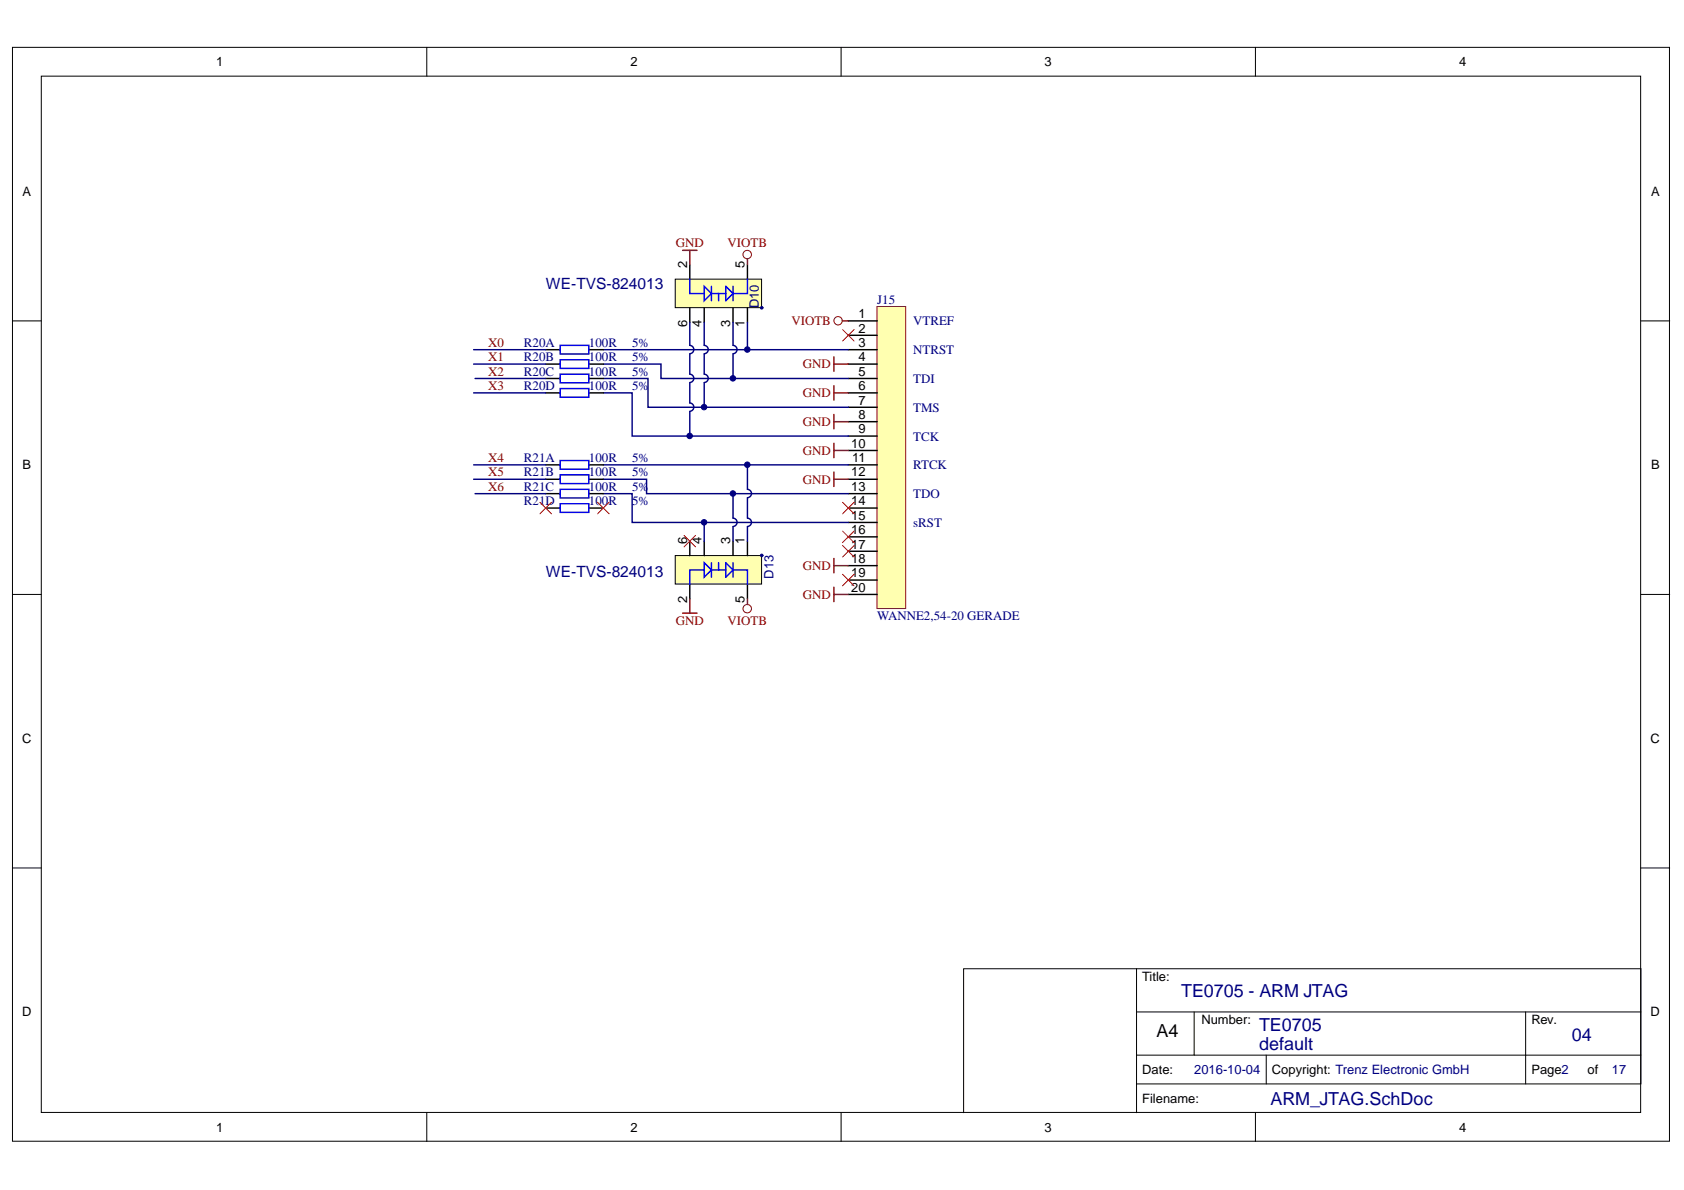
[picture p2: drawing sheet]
<svg xmlns="http://www.w3.org/2000/svg" width="297mm" height="210mm" viewBox="0 0 297 210" stroke-linecap="round" stroke-linejoin="round" font-family="sans-serif">
<defs><g id="words">
<g font-size="3.2" fill="#000080">
<text x="208.4" y="175.8">TE0705 - ARM JTAG</text>
<text x="222.1" y="185.2">default</text>
<text x="222.1" y="181.9">TE0705</text>
<text x="277.2" y="183.6">04</text>
<text x="224.1" y="194.8">ARM_JTAG.SchDoc</text>
</g>
<text font-size="3.2" x="204" y="182.9">A4</text>
<g font-size="2.7" fill="#000080">
<text x="96.3" y="51">WE-TVS-824013</text>
<text x="96.3" y="101.7">WE-TVS-824013</text>
</g>
<g font-size="2.3">
<text x="38.1" y="11.7">1</text>
<text x="111.2" y="11.7">2</text>
<text x="184.3" y="11.7">3</text>
<text x="257.4" y="11.7">4</text>
<text x="4" y="34.5">A</text>
<text x="291.2" y="34.5">A</text>
<text x="121.2" y="47.2" transform="rotate(-90 121.2 47.2)">2</text>
<text x="131.3" y="47.2" transform="rotate(-90 131.3 47.2)">5</text>
<text x="121.2" y="57.6" transform="rotate(-90 121.2 57.6)">6</text>
<text x="123.7" y="57.6" transform="rotate(-90 123.7 57.6)">4</text>
<text x="128.8" y="57.6" transform="rotate(-90 128.8 57.6)">3</text>
<text x="131.3" y="57.6" transform="rotate(-90 131.3 57.6)">1</text>
<text x="151.4" y="56.1">1</text>
<text x="151.4" y="58.7">2</text>
<text x="151.4" y="61.2">3</text>
<text x="151.4" y="63.7">4</text>
<text x="151.4" y="66.3">5</text>
<text x="151.4" y="68.8">6</text>
<text x="151.4" y="71.4">7</text>
<text x="151.4" y="73.9">8</text>
<text x="151.4" y="76.4">9</text>
<text x="4" y="82.8">B</text>
<text x="150.2" y="79">10</text>
<text x="150.3" y="81.5">11</text>
<text x="291.2" y="82.8">B</text>
<text x="150.2" y="84">12</text>
<text x="150.2" y="86.6">13</text>
<text x="150.2" y="89.1">14</text>
<text x="121.2" y="96" transform="rotate(-90 121.2 96)">6</text>
<text x="123.7" y="96" transform="rotate(-90 123.7 96)">4</text>
<text x="128.8" y="96" transform="rotate(-90 128.8 96)">3</text>
<text x="131.3" y="96" transform="rotate(-90 131.3 96)">1</text>
<text x="150.2" y="91.7">15</text>
<text x="150.2" y="94.2">16</text>
<text x="150.2" y="96.8">17</text>
<text x="150.2" y="99.3">18</text>
<text x="150.2" y="101.8">19</text>
<text x="121.2" y="106.4" transform="rotate(-90 121.2 106.4)">2</text>
<text x="131.3" y="106.4" transform="rotate(-90 131.3 106.4)">5</text>
<text x="150.2" y="104.4">20</text>
<text x="3.9" y="131">C</text>
<text x="291.1" y="131">C</text>
<text x="201.5" y="173">Title:</text>
<text x="3.9" y="179.3">D</text>
<text x="291.1" y="179.3">D</text>
<text x="211.9" y="180.6">Number:</text>
<text x="270.1" y="180.6">Rev.</text>
<text x="201.5" y="189.4">Date:</text>
<text x="224.4" y="189.4">Copyright: Trenz Electronic GmbH</text>
<text x="270.1" y="189.4">Page2</text>
<text x="280" y="189.4">of</text>
<text x="201.5" y="194.5">Filename:</text>
<text x="38.1" y="199.6">1</text>
<text x="111.2" y="199.6">2</text>
<text x="184.3" y="199.6">3</text>
<text x="257.4" y="199.6">4</text>
</g>
<g font-size="2.3" fill="#800000">
<text x="119.2" y="43.7">GND</text>
<text x="128.3" y="43.7">VIOTB</text>
<text x="139.6" y="57.4">VIOTB</text>
<text x="86.1" y="61.2">X0</text>
<text x="86.1" y="63.7">X1</text>
<text x="141.6" y="65">GND</text>
<text x="86.1" y="66.3">X2</text>
<text x="86.1" y="68.8">X3</text>
<text x="141.6" y="70.1">GND</text>
<text x="141.6" y="75.1">GND</text>
<text x="86.1" y="81.5">X4</text>
<text x="141.6" y="80.2">GND</text>
<text x="86.1" y="84">X5</text>
<text x="86.1" y="86.6">X6</text>
<text x="141.6" y="85.3">GND</text>
<text x="141.6" y="100.5">GND</text>
<text x="141.6" y="105.6">GND</text>
<text x="119.2" y="110.2">GND</text>
<text x="128.3" y="110.2">VIOTB</text>
</g>
<g font-size="2.3" fill="#000080">
<text x="154.7" y="53.6">J15</text>
<text x="133.9" y="54.3" transform="rotate(-90 133.9 54.3)">D10</text>
<text x="161.1" y="57.4">VTREF</text>
<text x="92.4" y="61.2">R20A</text>
<text x="92.4" y="63.7">R20B</text>
<text x="103.9" y="61.2">100R</text>
<text x="103.9" y="63.7">100R</text>
<text x="111.5" y="61.2">5%</text>
<text x="111.5" y="63.7">5%</text>
<text x="161.1" y="62.5">NTRST</text>
<text x="92.4" y="66.3">R20C</text>
<text x="92.4" y="68.8">R20D</text>
<text x="103.9" y="66.3">100R</text>
<text x="103.9" y="68.8">100R</text>
<text x="111.5" y="66.3">5%</text>
<text x="111.5" y="68.8">5%</text>
<text x="161.1" y="67.5">TDI</text>
<text x="161.1" y="72.6">TMS</text>
<text x="161.1" y="77.7">TCK</text>
<text x="92.4" y="81.5">R21A</text>
<text x="103.9" y="81.5">100R</text>
<text x="111.5" y="81.5">5%</text>
<text x="161.1" y="82.8">RTCK</text>
<text x="92.4" y="84">R21B</text>
<text x="92.4" y="86.6">R21C</text>
<text x="92.4" y="89.1">R21D</text>
<text x="103.9" y="84">100R</text>
<text x="103.9" y="86.6">100R</text>
<text x="103.9" y="89.1">100R</text>
<text x="111.5" y="84">5%</text>
<text x="111.5" y="86.6">5%</text>
<text x="111.5" y="89.1">5%</text>
<text x="161.1" y="87.9">TDO</text>
<text x="161.1" y="92.9">sRST</text>
<text x="136.5" y="102" transform="rotate(-90 136.5 102)">D13</text>
<text x="154.7" y="109.4">WANNE2,54-20 GERADE</text>
<text x="210.7" y="189.4">2016-10-04</text>
<text x="284.3" y="189.4">17</text>
</g>
</g></defs>
<g fill="#fff" stroke="#000" stroke-width=".18">
<path d="M2.2 8.4h292.3v192.9h-292.3z"/>
<path d="M7.3 13.4h282.1v182.8h-282.1z"/>
</g>
<g fill="none" stroke="#000" stroke-width=".18">
<path d="M75.3 8.4v5M148.4 8.4v5M221.4 8.4v5M2.2 56.6h5.1M289.4 56.6h5.1M2.2 104.9h5.1M289.4 104.9h5.1M2.2 153.1h5.1M289.4 153.1h5.1M200.5 170.9h88.9v20.3h-88.9zM200.5 170.9h-30.5v25.4M200.5 178.5h88.9"/>
<path d="M210.6 178.5v7.6h-10.1M269.1 178.5v12.7M75.3 196.3v5.1M148.4 196.3v5.1M200.5 191.2v5.1M210.6 186.1h78.8M221.4 196.3v5.1M223.4 186.1v5.1"/>
</g>
<path d="M154.7 54.1h5.1v53.2h-5.1z" fill="#ffffb0" stroke="#800000" stroke-width=".18"/>
<g fill="none" stroke="#000" stroke-width=".25">
<path d="M149.6 56.6h5.1M149.6 59.1h5.1M149.6 61.7h5.1M149.6 64.2h5.1M149.6 66.8h5.1M149.6 69.3h5.1M149.6 71.8h5.1M149.6 74.4h5.1M149.6 76.9h5.1M149.6 79.5h5.1M149.6 82h5.1M149.6 84.5h5.1"/>
<path d="M149.6 87.1h5.1M149.6 89.6h5.1M149.6 92.2h5.1M149.6 94.7h5.1M149.6 97.2h5.1M149.6 99.8h5.1M149.6 102.3h5.1M149.6 104.9h5.1"/>
</g>
<path d="M106.4 64.2h10.2v2.6h33M106.4 66.8h7.9v5h35.3M106.4 69.3h5.1v7.6h38.1M106.4 61.7h43.2M106.4 84.5h7.6v2.6h35.6M106.4 87.1h5.1v5.1h38.1M106.4 82h43.2" fill="none" stroke="#000080" stroke-width=".25"/>
<g fill="none" stroke="#800000" stroke-width=".25">
<path d="M147.1 63v2.5M147.1 68v2.6M147.1 73.1v2.5M147.1 78.2v2.5M147.1 64.2h2.5M147.1 69.3h2.5M147.1 74.4h2.5M147.1 79.5h2.5M147.1 83.3v2.5M147.1 98.5v2.5M147.1 84.5h2.5M147.1 99.8h2.5"/>
<path d="M147.1 103.6v2.5M147.1 104.9h2.5"/>
</g>
<path d="M148.6 58.1l2.1 2.1M150.7 58.1l-2.1 2.1M148.6 88.6l2.1 2M148.6 96.2l2.1 2M148.6 93.7l2.1 2M150.7 88.6l-2.1 2M150.7 96.2l-2.1 2M150.7 93.7l-2.1 2M148.6 101.3l2.1 2M150.7 101.3l-2.1 2" fill="none" stroke="#f00" stroke-width=".18"/>
<path d="M119.1 49.2h15.2v5.1h-15.2z" fill="#ffffb0" stroke="#000" stroke-width=".18"/>
<path d="M121.7 46.7v2.5M121.7 54.3v2.6M124.2 54.3v2.6M129.3 54.3v2.6M131.8 46.7v2.5M131.8 54.3v2.6" fill="none" stroke="#000" stroke-width=".25"/>
<path d="M121.7 49.2v2.6h2.5M124.2 50.5l1.3 1.3-1.3 1.2zM125.5 50.5v2.5M125.5 51.8h1.3M128 50.5l1.3 1.3-1.3 1.2zM128 51.8h-1.2v1.2M129.3 50.5v2.5M131.8 49.2v2.6h-2.5" fill="none" stroke="#00f" stroke-width=".25"/>
<circle cx="134.4" cy="54.3" r=".23" fill="#000080" stroke="#000080" stroke-width=".18"/>
<path d="M119.1 98h15.2v5h-15.2z" fill="#ffffb0" stroke="#000" stroke-width=".18"/>
<g fill="none" stroke="#000" stroke-width=".25">
<path d="M96.3 61.7h2.5M96.3 64.2h2.5M96.3 66.8h2.5M96.3 69.3h2.5M103.9 61.7h2.5M103.9 64.2h2.5M103.9 66.8h2.5M103.9 69.3h2.5M96.3 82h2.5M96.3 84.5h2.5M96.3 87.1h2.5M96.3 89.6h2.5"/>
<path d="M103.9 82h2.5M103.9 84.5h2.5M103.9 87.1h2.5M103.9 89.6h2.5M121.7 95.5v2.5M124.2 95.5v2.5M129.3 95.5v2.5M131.8 95.5v2.5M121.7 103.1v2.5M131.8 103.1v2.5"/>
</g>
<g fill="none" stroke="#00f" stroke-width=".25">
<path d="M98.8 60.9h5.1v1.5h-5.1zM98.8 63.5h5.1v1.5h-5.1zM98.8 66h5.1v1.5h-5.1zM98.8 68.5h5.1v1.6h-5.1zM98.8 81.2h5.1v1.6h-5.1zM98.8 83.8h5.1v1.5h-5.1zM98.8 86.3h5.1v1.5h-5.1zM98.8 88.9h5.1v1.5h-5.1zM124.2 99.3l1.3 1.2-1.3 1.3zM125.5 99.3v2.5M126.8 99.3v1.2h1.2M128 99.3l1.3 1.2-1.3 1.3z"/>
<path d="M129.3 99.3v2.5M124.2 100.5h-2.5v2.6M125.5 100.5h1.3M129.3 100.5h2.5v2.6"/>
</g>
<g fill="#000080" stroke="#000080" stroke-width=".18">
<circle cx="134.4" cy="98" r=".23"/>
<circle cx="131.8" cy="61.7" r=".48"/>
<circle cx="129.3" cy="66.7" r=".48"/>
<circle cx="124.2" cy="71.8" r=".48"/>
<circle cx="121.6" cy="76.9" r=".48"/>
<circle cx="131.8" cy="82" r=".48"/>
<circle cx="129.3" cy="87.1" r=".48"/>
<circle cx="124.2" cy="92.1" r=".48"/>
</g>
<g fill="none" stroke="#000080" stroke-width=".25">
<path d="M121.7 56.9v4M124.2 56.9v4a.74 .74 0 0 1 .7 .8 .74 .74 0 0 1-.7 .7M129.3 56.9v4a.74 .74 0 0 1 .7 .8 .74 .74 0 0 1-.7 .7M131.8 56.9v4.8M83.5 61.7h12.8M83.5 64.2h12.8M83.5 69.3h12.8M83.8 66.8h12.5M121.7 60.9a.74 .74 0 0 1 .7 .8 .74 .74 0 0 1-.7 .7M121.7 62.4v3.6a.74 .74 0 0 1 .7 .7 .74 .74 0 0 1-.7 .8M121.7 67.5v3.6a.74 .74 0 0 1 .7 .7 .74 .74 0 0 1-.7 .7M121.7 72.6v4.3"/>
<path d="M124.2 62.4v3.6a.74 .74 0 0 1 .7 .7 .74 .74 0 0 1-.7 .8M124.2 67.5v4.3M129.3 62.4v4.4M83.5 82h12.8M83.5 84.5h12.8M83.8 87.1h12.5M124.2 92.2v3.3M129.3 87.1v4.3a.74 .74 0 0 1 .7 .7 .74 .74 0 0 1-.7 .8M129.3 92.9v2.6M131.8 87.8v3.6a.74 .74 0 0 1 .8 .7 .74 .74 0 0 1-.8 .8M131.8 82v4.3a.74 .74 0 0 1 .8 .8 .74 .74 0 0 1-.8 .7M131.8 92.9v2.6"/>
</g>
<path d="M120.4 44.2h2.5M121.7 44.2v2.5M131.8 45.7v1M148.6 56.6h1M120.4 108.2h2.5M121.7 105.6v2.6M131.8 105.6v1" fill="none" stroke="#800000" stroke-width=".25"/>
<path d="M95.2 88.6l2.1 2M97.3 88.6l-2.1 2M105.4 88.6l2 2M107.4 88.6l-2 2M120.7 94.4l2 2.1M122.7 94.4l-2 2.1" fill="none" stroke="#f00" stroke-width=".18"/>
<g fill="none" stroke="#800000" stroke-width=".18">
<circle cx="131.8" cy="44.9" r=".74"/>
<circle cx="147.8" cy="56.6" r=".74"/>
<circle cx="131.8" cy="107.4" r=".74"/>
</g>
<use href="#words"/>
</svg>
